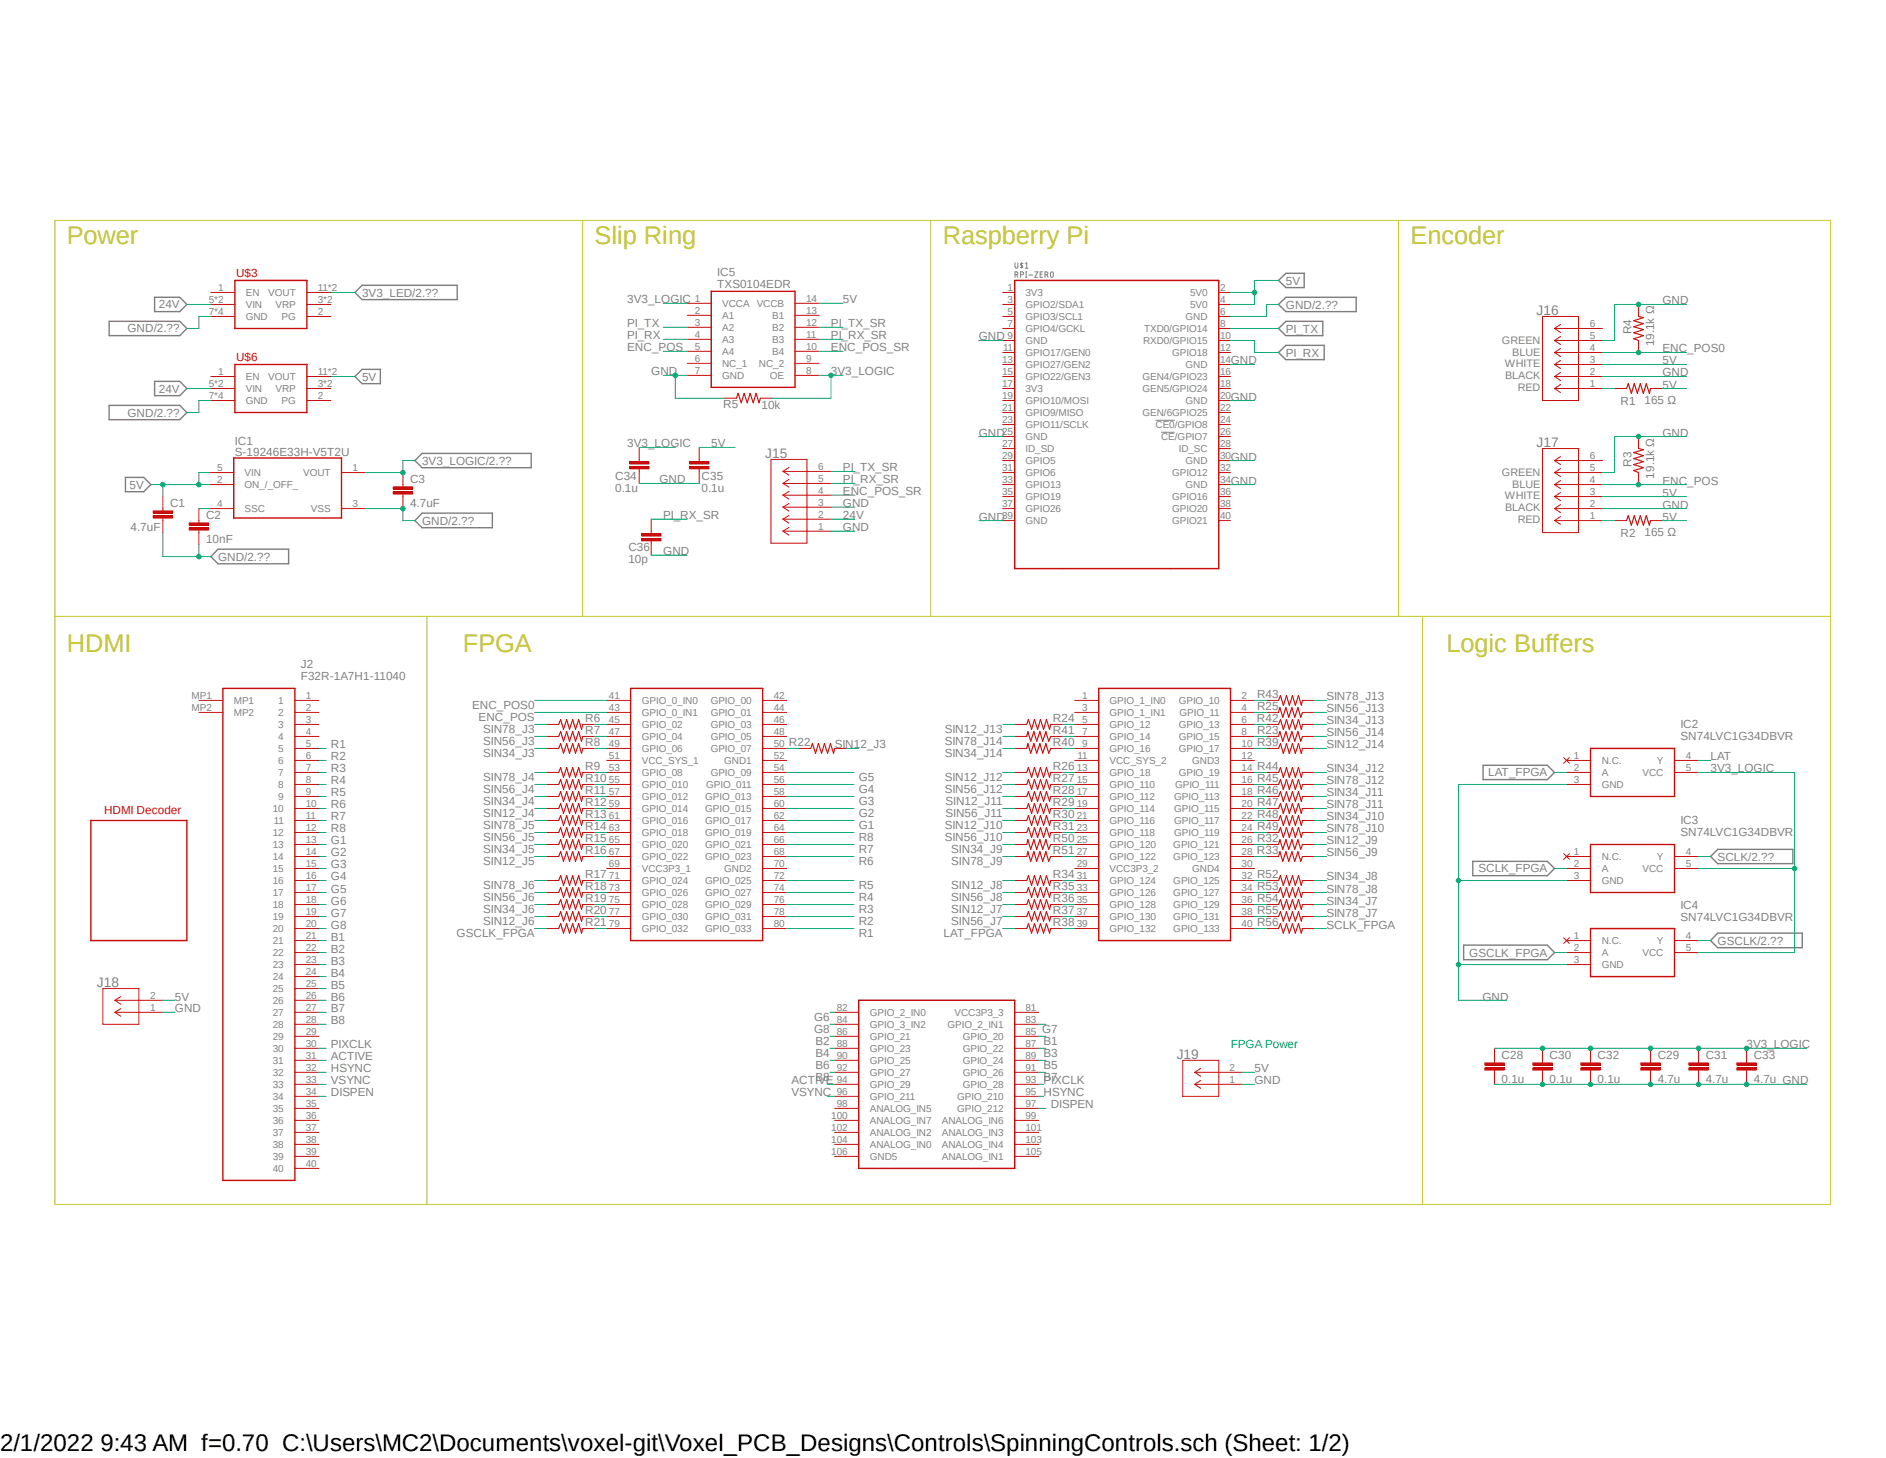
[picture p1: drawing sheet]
<svg xmlns="http://www.w3.org/2000/svg" width="279mm" height="216mm" viewBox="0 0 279 216" stroke-linecap="round" stroke-linejoin="round" font-family="sans-serif">
<defs><g id="words">
<g font-size="3.8" fill="#c8c832">
<text x="9.9" y="36.2">Power</text>
<text x="88.1" y="36.2">Slip Ring</text>
<text x="139.7" y="36.2">Raspberry Pi</text>
<text x="208.9" y="36.2">Encoder</text>
<text x="9.9" y="96.6">HDMI</text>
<text x="68.6" y="96.6">FPGA</text>
<text x="214.3" y="96.6">Logic Buffers</text>
</g>
<text font-size="3.6" x="0" y="214.9">2/1/2022 9:43 AM f=0.70 C:\Users\MC2\Documents\voxel-git\Voxel_PCB_Designs\Controls\SpinningControls.sch (Sheet: 1/2)</text>
<g font-size="2" fill="#808080">
<text x="227.6" y="46.7">J16</text>
<text x="113.4" y="67.8">J15</text>
<text x="227.6" y="66.3">J17</text>
<text x="14.4" y="146.2">J18</text>
<text x="174.3" y="156.8">J19</text>
</g>
<g font-size="1.7" fill="#c90d0c">
<text x="35" y="41">U$3</text>
<text x="35" y="53.4">U$6</text>
<text x="15.4" y="120.6">HDMI Decoder</text>
</g>
<g font-size="1.7" fill="#808080">
<text x="106.3" y="40.9">IC5</text>
<text x="23.5" y="45.7">24V</text>
<text x="53.6" y="43.9">3V3_LED/2.??</text>
<text x="92.9" y="44.9">3V3_LOGIC</text>
<text x="106.3" y="42.7">TXS0104EDR</text>
<text x="124.9" y="44.9">5V</text>
<text x="190.5" y="45.7">GND/2.??</text>
<text x="190.5" y="42.2">5V</text>
<text x="246.3" y="45.1">GND</text>
<text x="18.9" y="49.2">GND/2.??</text>
<text x="92.9" y="48.5">PI_TX</text>
<text x="92.9" y="50.2">PI_RX</text>
<text x="92.9" y="52">ENC_POS</text>
<text x="123.1" y="48.5">PI_TX_SR</text>
<text x="123.1" y="50.2">PI_RX_SR</text>
<text x="123.1" y="52">ENC_POS_SR</text>
<text x="145" y="50.4">GND</text>
<text x="182.3" y="54">GND</text>
<text x="190.5" y="49.3">PI_TX</text>
<text x="190.5" y="52.8">PI_RX</text>
<text x="241.7" y="49.5" transform="rotate(-90 241.7 49.5)">R4</text>
<text x="245.1" y="51.3" transform="rotate(-90 245.1 51.3)">19.1k Ω</text>
<text x="246.3" y="54">5V</text>
<text x="246.3" y="52.2">ENC_POS0</text>
<text x="23.5" y="58.1">24V</text>
<text x="53.6" y="56.4">5V</text>
<text x="96.5" y="55.6">GND</text>
<text x="123.1" y="55.6">3V3_LOGIC</text>
<text x="182.3" y="59.3">GND</text>
<text x="243.6" y="59.9">165 Ω</text>
<text x="246.3" y="55.8">GND</text>
<text x="246.3" y="57.5">5V</text>
<text x="18.9" y="61.7">GND/2.??</text>
<text x="34.8" y="66">IC1</text>
<text x="107.1" y="60.4">R5</text>
<text x="112.8" y="60.5">10k</text>
<text x="145" y="64.6">GND</text>
<text x="240.1" y="60">R1</text>
<text x="246.3" y="64.6">GND</text>
<text x="34.8" y="67.5">S-19246E33H-V5T2U</text>
<text x="60.7" y="71.5">C3</text>
<text x="62.5" y="68.8">3V3_LOGIC/2.??</text>
<text x="91.1" y="71.1">C34</text>
<text x="92.9" y="66.2">3V3_LOGIC</text>
<text x="97.7" y="71.6">GND</text>
<text x="103.9" y="71.1">C35</text>
<text x="105.4" y="66.2">5V</text>
<text x="124.9" y="69.8">PI_TX_SR</text>
<text x="124.9" y="71.6">PI_RX_SR</text>
<text x="182.3" y="71.8">GND</text>
<text x="182.3" y="68.2">GND</text>
<text x="241.7" y="69.1" transform="rotate(-90 241.7 69.1)">R3</text>
<text x="245.1" y="70.9" transform="rotate(-90 245.1 70.9)">19.1k Ω</text>
<text x="246.3" y="71.8">ENC_POS</text>
<text x="19.2" y="72.3">5V</text>
<text x="25.2" y="75">C1</text>
<text x="30.5" y="76.8">C2</text>
<text x="60.7" y="75">4.7uF</text>
<text x="62.5" y="77.7">GND/2.??</text>
<text x="91.1" y="72.9">0.1u</text>
<text x="98.3" y="76.9">PI_RX_SR</text>
<text x="103.9" y="72.9">0.1u</text>
<text x="124.9" y="76.9">24V</text>
<text x="124.9" y="75.1">GND</text>
<text x="124.9" y="73.4">ENC_POS_SR</text>
<text x="145" y="77.1">GND</text>
<text x="246.3" y="75.3">GND</text>
<text x="246.3" y="77.1">5V</text>
<text x="246.3" y="73.5">5V</text>
<text x="19.3" y="78.6">4.7uF</text>
<text x="30.5" y="80.3">10nF</text>
<text x="32.3" y="83">GND/2.??</text>
<text x="93.1" y="83.4">10p</text>
<text x="93.1" y="81.6">C36</text>
<text x="98.3" y="82.2">GND</text>
<text x="124.9" y="78.7">GND</text>
<text x="240.1" y="79.6">R2</text>
<text x="243.6" y="79.4">165 Ω</text>
<text x="44.6" y="100.8">F32R-1A7H1-11040</text>
<text x="44.6" y="99">J2</text>
<text x="69.9" y="104.9">ENC_POS0</text>
<text x="70.9" y="106.7">ENC_POS</text>
<text x="86.7" y="106.9">R6</text>
<text x="156" y="106.9">R24</text>
<text x="186.2" y="106.9">R42</text>
<text x="186.2" y="103.4">R43</text>
<text x="186.2" y="105.2">R25</text>
<text x="196.5" y="103.7">SIN78_J13</text>
<text x="196.5" y="105.5">SIN56_J13</text>
<text x="196.5" y="107.3">SIN34_J13</text>
<text x="249" y="107.9">IC2</text>
<text x="49" y="110.8">R1</text>
<text x="49" y="112.6">R2</text>
<text x="71.6" y="108.5">SIN78_J3</text>
<text x="71.6" y="112.1">SIN34_J3</text>
<text x="71.6" y="110.3">SIN56_J3</text>
<text x="86.7" y="108.7">R7</text>
<text x="86.7" y="110.5">R8</text>
<text x="116.9" y="110.5">R22</text>
<text x="123.7" y="110.8">SIN12_J3</text>
<text x="140" y="110.3">SIN78_J14</text>
<text x="140" y="112.1">SIN34_J14</text>
<text x="140" y="108.5">SIN12_J13</text>
<text x="156" y="110.5">R40</text>
<text x="156" y="108.7">R41</text>
<text x="186.2" y="110.5">R39</text>
<text x="186.2" y="108.7">R23</text>
<text x="196.5" y="110.8">SIN12_J14</text>
<text x="196.5" y="109">SIN56_J14</text>
<text x="249" y="109.6">SN74LVC1G34DBVR</text>
<text x="253.4" y="112.6">LAT</text>
<text x="49" y="114.4">R3</text>
<text x="49" y="117.9">R5</text>
<text x="49" y="116.2">R4</text>
<text x="49" y="119.7">R6</text>
<text x="71.6" y="115.6">SIN78_J4</text>
<text x="71.6" y="119.2">SIN34_J4</text>
<text x="71.6" y="117.4">SIN56_J4</text>
<text x="86.7" y="114">R9</text>
<text x="86.7" y="115.8">R10</text>
<text x="86.7" y="117.6">R11</text>
<text x="86.7" y="119.4">R12</text>
<text x="127.2" y="119.2">G3</text>
<text x="127.2" y="115.6">G5</text>
<text x="127.2" y="117.4">G4</text>
<text x="140" y="117.4">SIN56_J12</text>
<text x="140" y="115.6">SIN12_J12</text>
<text x="140.1" y="119.2">SIN12_J11</text>
<text x="156" y="114">R26</text>
<text x="156" y="115.8">R27</text>
<text x="156" y="117.6">R28</text>
<text x="156" y="119.4">R29</text>
<text x="186.2" y="114">R44</text>
<text x="186.2" y="115.8">R45</text>
<text x="186.2" y="117.6">R46</text>
<text x="186.2" y="119.4">R47</text>
<text x="196.5" y="119.7">SIN78_J11</text>
<text x="196.5" y="117.9">SIN34_J11</text>
<text x="196.5" y="116.2">SIN78_J12</text>
<text x="196.5" y="114.4">SIN34_J12</text>
<text x="220.5" y="115">LAT_FPGA</text>
<text x="253.4" y="114.4">3V3_LOGIC</text>
<text x="49" y="121.5">R7</text>
<text x="49" y="123.3">R8</text>
<text x="49" y="125">G1</text>
<text x="71.6" y="120.9">SIN12_J4</text>
<text x="71.6" y="122.7">SIN78_J5</text>
<text x="71.6" y="124.5">SIN56_J5</text>
<text x="86.7" y="121.2">R13</text>
<text x="86.7" y="122.9">R14</text>
<text x="86.7" y="124.7">R15</text>
<text x="127.2" y="124.5">R8</text>
<text x="127.2" y="122.7">G1</text>
<text x="127.2" y="120.9">G2</text>
<text x="140" y="124.5">SIN56_J10</text>
<text x="140" y="122.7">SIN12_J10</text>
<text x="140.1" y="120.9">SIN56_J11</text>
<text x="156" y="121.2">R30</text>
<text x="156" y="122.9">R31</text>
<text x="156" y="124.7">R50</text>
<text x="186.2" y="121.2">R48</text>
<text x="186.2" y="122.9">R49</text>
<text x="186.2" y="124.7">R32</text>
<text x="196.5" y="123.3">SIN78_J10</text>
<text x="196.5" y="121.5">SIN34_J10</text>
<text x="196.5" y="125">SIN12_J9</text>
<text x="249" y="123.9">SN74LVC1G34DBVR</text>
<text x="249" y="122.1">IC3</text>
<text x="49" y="128.6">G3</text>
<text x="49" y="126.8">G2</text>
<text x="49" y="130.4">G4</text>
<text x="71.6" y="126.3">SIN34_J5</text>
<text x="71.6" y="128.1">SIN12_J5</text>
<text x="71.6" y="131.6">SIN78_J6</text>
<text x="86.7" y="126.5">R16</text>
<text x="86.7" y="130">R17</text>
<text x="86.7" y="131.8">R18</text>
<text x="127.2" y="131.6">R5</text>
<text x="127.2" y="126.3">R7</text>
<text x="127.2" y="128.1">R6</text>
<text x="140.9" y="131.6">SIN12_J8</text>
<text x="140.9" y="128.1">SIN78_J9</text>
<text x="140.9" y="126.3">SIN34_J9</text>
<text x="156" y="130">R34</text>
<text x="156" y="131.8">R35</text>
<text x="156" y="126.5">R51</text>
<text x="186.2" y="126.5">R33</text>
<text x="186.2" y="130">R52</text>
<text x="186.2" y="131.8">R53</text>
<text x="196.5" y="130.4">SIN34_J8</text>
<text x="196.5" y="126.8">SIN56_J9</text>
<text x="219" y="129.2">SCLK_FPGA</text>
<text x="254.5" y="127.5">SCLK/2.??</text>
<text x="49" y="132.2">G5</text>
<text x="49" y="135.7">G7</text>
<text x="49" y="133.9">G6</text>
<text x="49" y="137.5">G8</text>
<text x="71.6" y="135.2">SIN34_J6</text>
<text x="71.6" y="133.4">SIN56_J6</text>
<text x="71.6" y="136.9">SIN12_J6</text>
<text x="86.7" y="133.6">R19</text>
<text x="86.7" y="135.4">R20</text>
<text x="86.7" y="137.2">R21</text>
<text x="127.2" y="135.2">R3</text>
<text x="127.2" y="136.9">R2</text>
<text x="127.2" y="133.4">R4</text>
<text x="140.9" y="136.9">SIN56_J7</text>
<text x="140.9" y="135.2">SIN12_J7</text>
<text x="140.9" y="133.4">SIN56_J8</text>
<text x="156" y="133.6">R36</text>
<text x="156" y="135.4">R37</text>
<text x="156" y="137.2">R38</text>
<text x="186.2" y="133.6">R54</text>
<text x="186.2" y="135.4">R55</text>
<text x="186.2" y="137.2">R56</text>
<text x="196.5" y="137.5">SCLK_FPGA</text>
<text x="196.5" y="135.7">SIN78_J7</text>
<text x="196.5" y="133.9">SIN34_J7</text>
<text x="196.5" y="132.2">SIN78_J8</text>
<text x="249" y="136.3">SN74LVC1G34DBVR</text>
<text x="249" y="134.5">IC4</text>
<text x="49" y="139.3">B1</text>
<text x="49" y="142.8">B3</text>
<text x="49" y="141.1">B2</text>
<text x="67.6" y="138.7">GSCLK_FPGA</text>
<text x="127.2" y="138.7">R1</text>
<text x="139.8" y="138.7">LAT_FPGA</text>
<text x="217.7" y="141.6">GSCLK_FPGA</text>
<text x="254.5" y="139.9">GSCLK/2.??</text>
<text x="25.9" y="149.9">GND</text>
<text x="25.9" y="148.2">5V</text>
<text x="49" y="146.4">B5</text>
<text x="49" y="149.9">B7</text>
<text x="49" y="144.6">B4</text>
<text x="49" y="148.2">B6</text>
<text x="219.6" y="148.2">GND</text>
<text x="49" y="151.7">B8</text>
<text x="49" y="155.2">PIXCLK</text>
<text x="120.6" y="151.1">G6</text>
<text x="120.6" y="152.9">G8</text>
<text x="120.8" y="154.7">B2</text>
<text x="154.4" y="152.9">G7</text>
<text x="154.6" y="154.7">B1</text>
<text x="258.7" y="155.2">3V3_LOGIC</text>
<text x="49" y="157">ACTIVE</text>
<text x="49" y="160.6">VSYNC</text>
<text x="49" y="158.8">HSYNC</text>
<text x="117.3" y="160.6">ACTIVE</text>
<text x="120.8" y="156.5">B4</text>
<text x="120.8" y="158.2">B6</text>
<text x="120.8" y="160">B8</text>
<text x="154.6" y="156.5">B3</text>
<text x="154.6" y="158.2">B5</text>
<text x="154.6" y="160">B7</text>
<text x="154.6" y="160.6">PIXCLK</text>
<text x="185.8" y="160.6">GND</text>
<text x="185.8" y="158.8">5V</text>
<text x="222.5" y="160.3">0.1u</text>
<text x="222.5" y="156.8">C28</text>
<text x="229.6" y="156.8">C30</text>
<text x="236.7" y="156.8">C32</text>
<text x="245.6" y="160.3">4.7u</text>
<text x="245.6" y="156.8">C29</text>
<text x="252.7" y="156.8">C31</text>
<text x="259.8" y="156.8">C33</text>
<text x="264.1" y="160.6">GND</text>
<text x="49" y="162.3">DISPEN</text>
<text x="117.3" y="162.3">VSYNC</text>
<text x="154.6" y="162.3">HSYNC</text>
<text x="155.7" y="164.1">DISPEN</text>
</g>
<text font-size="1.7" fill="#0dab76" x="182.3" y="155.2">FPGA Power</text>
<g font-size="1.6" fill="#808080">
<text x="222.5" y="50.9">GREEN</text>
<text x="224" y="52.7">BLUE</text>
<text x="222.9" y="54.4">WHITE</text>
<text x="223" y="56.1">BLACK</text>
<text x="224.8" y="57.9">RED</text>
<text x="222.5" y="70.5">GREEN</text>
<text x="222.9" y="74">WHITE</text>
<text x="223" y="75.7">BLACK</text>
<text x="224" y="72.2">BLUE</text>
<text x="224.8" y="77.4">RED</text>
</g>
<g font-size="1.5" fill="#808080">
<text x="30.9" y="44.8">5*2</text>
<text x="30.9" y="46.6">7*4</text>
<text x="32.3" y="43.1">1</text>
<text x="36.4" y="43.9">EN</text>
<text x="36.4" y="45.6">VIN</text>
<text x="36.4" y="47.4">GND</text>
<text x="39.8" y="43.9">VOUT</text>
<text x="40.8" y="45.6">VRP</text>
<text x="41.7" y="47.4">PG</text>
<text x="47.1" y="43.1">11*2</text>
<text x="47.1" y="44.8">3*2</text>
<text x="47.1" y="46.6">2</text>
<text x="102.9" y="44.7">1</text>
<text x="102.9" y="46.4">2</text>
<text x="107" y="45.5">VCCA</text>
<text x="107" y="47.2">A1</text>
<text x="112.1" y="45.4">VCCB</text>
<text x="114.4" y="47.2">B1</text>
<text x="119.4" y="44.7">14</text>
<text x="119.4" y="46.4">13</text>
<text x="149.3" y="43.1">1</text>
<text x="149.3" y="44.8">3</text>
<text x="149.3" y="46.6">5</text>
<text x="151.9" y="43.9">3V3</text>
<text x="151.9" y="45.6">GPIO2/SDA1</text>
<text x="151.9" y="47.4">GPIO3/SCL1</text>
<text x="175.6" y="47.4">GND</text>
<text x="176.3" y="43.9">5V0</text>
<text x="176.3" y="45.6">5V0</text>
<text x="180.8" y="43.1">2</text>
<text x="180.8" y="44.8">4</text>
<text x="180.8" y="46.6">6</text>
<text x="102.9" y="48.2">3</text>
<text x="102.9" y="50">4</text>
<text x="102.9" y="51.8">5</text>
<text x="102.9" y="53.6">6</text>
<text x="107" y="49">A2</text>
<text x="107" y="50.8">A3</text>
<text x="107" y="52.5">A4</text>
<text x="114.4" y="49">B2</text>
<text x="114.4" y="50.8">B3</text>
<text x="114.4" y="52.5">B4</text>
<text x="119.4" y="48.2">12</text>
<text x="119.4" y="50">11</text>
<text x="119.4" y="51.8">10</text>
<text x="119.4" y="53.6">9</text>
<text x="148.5" y="53.7">13</text>
<text x="148.6" y="51.9">11</text>
<text x="149.3" y="48.4">7</text>
<text x="149.3" y="50.2">9</text>
<text x="151.9" y="49.2">GPIO4/GCKL</text>
<text x="151.9" y="51">GND</text>
<text x="151.9" y="52.7">GPIO17/GEN0</text>
<text x="169.3" y="51">RXD0/GPIO15</text>
<text x="169.5" y="49.2">TXD0/GPIO14</text>
<text x="173.7" y="52.7">GPIO18</text>
<text x="180.8" y="48.4">8</text>
<text x="180.8" y="50.2">10</text>
<text x="180.8" y="51.9">12</text>
<text x="180.8" y="53.7">14</text>
<text x="235.5" y="53.7">3</text>
<text x="235.5" y="51.9">4</text>
<text x="235.5" y="50.2">5</text>
<text x="235.5" y="48.4">6</text>
<text x="30.9" y="57.3">5*2</text>
<text x="30.9" y="59.1">7*4</text>
<text x="32.3" y="55.5">1</text>
<text x="36.4" y="56.3">EN</text>
<text x="36.4" y="58.1">VIN</text>
<text x="36.4" y="59.9">GND</text>
<text x="39.8" y="56.3">VOUT</text>
<text x="40.8" y="58">VRP</text>
<text x="41.7" y="59.8">PG</text>
<text x="47.1" y="55.5">11*2</text>
<text x="47.1" y="57.3">3*2</text>
<text x="47.1" y="59.1">2</text>
<text x="102.9" y="55.3">7</text>
<text x="107" y="54.3">NC_1</text>
<text x="107" y="56.1">GND</text>
<text x="112.4" y="54.3">NC_2</text>
<text x="114" y="56.1">OE</text>
<text x="119.4" y="55.3">8</text>
<text x="148.5" y="55.5">15</text>
<text x="148.5" y="57.3">17</text>
<text x="148.5" y="59.1">19</text>
<text x="151.9" y="54.5">GPIO27/GEN2</text>
<text x="151.9" y="56.3">GPIO22/GEN3</text>
<text x="151.9" y="58.1">3V3</text>
<text x="151.9" y="59.9">GPIO10/MOSI</text>
<text x="169.3" y="56.3">GEN4/GPIO23</text>
<text x="169.3" y="58">GEN5/GPIO24</text>
<text x="175.6" y="54.5">GND</text>
<text x="175.6" y="59.8">GND</text>
<text x="180.8" y="55.5">16</text>
<text x="180.8" y="57.3">18</text>
<text x="180.8" y="59.1">20</text>
<text x="235.5" y="57.3">1</text>
<text x="235.5" y="55.5">2</text>
<text x="148.5" y="60.8">21</text>
<text x="148.5" y="62.6">23</text>
<text x="148.5" y="64.4">25</text>
<text x="151.9" y="61.6">GPIO9/MISO</text>
<text x="151.9" y="63.4">GPIO11/SCLK</text>
<text x="151.9" y="65.2">GND</text>
<text x="169.3" y="61.6">GEN/6GPIO25</text>
<text x="171.2" y="63.4">CE0/GPIO8</text>
<text x="172" y="65.2">CE/GPIO7</text>
<text x="180.8" y="60.8">22</text>
<text x="180.8" y="62.6">24</text>
<text x="180.8" y="64.4">26</text>
<text x="32.2" y="71.5">2</text>
<text x="32.2" y="69.7">5</text>
<text x="36.2" y="70.5">VIN</text>
<text x="44.9" y="70.5">VOUT</text>
<text x="52.2" y="69.7">1</text>
<text x="121.2" y="71.3">5</text>
<text x="121.2" y="69.6">6</text>
<text x="148.5" y="66.2">27</text>
<text x="148.5" y="67.9">29</text>
<text x="148.5" y="69.7">31</text>
<text x="148.5" y="71.5">33</text>
<text x="151.9" y="66.9">ID_SD</text>
<text x="151.9" y="68.7">GPIO5</text>
<text x="151.9" y="70.5">GPIO6</text>
<text x="173.7" y="70.5">GPIO12</text>
<text x="174.6" y="66.9">ID_SC</text>
<text x="175.6" y="68.7">GND</text>
<text x="180.8" y="66.2">28</text>
<text x="180.8" y="67.9">30</text>
<text x="180.8" y="69.7">32</text>
<text x="180.8" y="71.5">34</text>
<text x="235.5" y="71.5">4</text>
<text x="235.5" y="69.7">5</text>
<text x="235.5" y="67.9">6</text>
<text x="32.2" y="75.1">4</text>
<text x="36.2" y="72.3">ON_/_OFF_</text>
<text x="36.2" y="75.8">SSC</text>
<text x="46.1" y="75.8">VSS</text>
<text x="52.2" y="75.1">3</text>
<text x="121.2" y="76.7">2</text>
<text x="121.2" y="74.9">3</text>
<text x="121.2" y="73.1">4</text>
<text x="148.5" y="73.3">35</text>
<text x="148.5" y="75.1">37</text>
<text x="148.5" y="76.8">39</text>
<text x="151.9" y="72.3">GPIO13</text>
<text x="151.9" y="74">GPIO19</text>
<text x="151.9" y="75.8">GPIO26</text>
<text x="151.9" y="77.6">GND</text>
<text x="173.7" y="74">GPIO16</text>
<text x="173.7" y="75.8">GPIO20</text>
<text x="173.7" y="77.6">GPIO21</text>
<text x="175.6" y="72.3">GND</text>
<text x="180.8" y="73.3">36</text>
<text x="180.8" y="75.1">38</text>
<text x="180.8" y="76.8">40</text>
<text x="235.5" y="76.8">1</text>
<text x="235.5" y="75.1">2</text>
<text x="235.5" y="73.3">3</text>
<text x="121.2" y="78.4">1</text>
<text x="28.4" y="103.5">MP1</text>
<text x="28.4" y="105.2">MP2</text>
<text x="34.6" y="104.3">MP1</text>
<text x="34.6" y="106">MP2</text>
<text x="41.2" y="104.3">1</text>
<text x="41.2" y="106">2</text>
<text x="41.2" y="107.8">3</text>
<text x="45.3" y="103.5">1</text>
<text x="45.3" y="105.2">2</text>
<text x="45.3" y="107">3</text>
<text x="90.2" y="103.5">41</text>
<text x="90.2" y="105.2">43</text>
<text x="90.2" y="107">45</text>
<text x="95.1" y="104.3">GPIO_0_IN0</text>
<text x="95.1" y="106">GPIO_0_IN1</text>
<text x="95.1" y="107.8">GPIO_02</text>
<text x="105.3" y="104.3">GPIO_00</text>
<text x="105.3" y="106">GPIO_01</text>
<text x="105.3" y="107.8">GPIO_03</text>
<text x="114.6" y="103.5">42</text>
<text x="114.6" y="105.2">44</text>
<text x="114.6" y="107">46</text>
<text x="160.3" y="103.5">1</text>
<text x="160.3" y="105.2">3</text>
<text x="160.3" y="107">5</text>
<text x="164.4" y="104.3">GPIO_1_IN0</text>
<text x="164.4" y="106">GPIO_1_IN1</text>
<text x="164.4" y="107.8">GPIO_12</text>
<text x="174.6" y="104.3">GPIO_10</text>
<text x="174.6" y="107.8">GPIO_13</text>
<text x="174.8" y="106">GPIO_11</text>
<text x="183.9" y="103.5">2</text>
<text x="183.9" y="105.2">4</text>
<text x="183.9" y="107">6</text>
<text x="41.2" y="109.6">4</text>
<text x="41.2" y="111.4">5</text>
<text x="41.2" y="113.2">6</text>
<text x="45.3" y="108.8">4</text>
<text x="45.3" y="110.6">5</text>
<text x="45.3" y="112.4">6</text>
<text x="90.2" y="108.8">47</text>
<text x="90.2" y="110.6">49</text>
<text x="90.2" y="112.4">51</text>
<text x="95.1" y="109.6">GPIO_04</text>
<text x="95.1" y="111.4">GPIO_06</text>
<text x="95.1" y="113.2">VCC_SYS_1</text>
<text x="105.3" y="109.6">GPIO_05</text>
<text x="105.3" y="111.4">GPIO_07</text>
<text x="107.3" y="113.2">GND1</text>
<text x="114.6" y="108.8">48</text>
<text x="114.6" y="110.6">50</text>
<text x="114.6" y="112.4">52</text>
<text x="159.6" y="112.4">11</text>
<text x="160.3" y="108.8">7</text>
<text x="160.3" y="110.6">9</text>
<text x="164.4" y="109.6">GPIO_14</text>
<text x="164.4" y="111.4">GPIO_16</text>
<text x="164.4" y="113.2">VCC_SYS_2</text>
<text x="174.6" y="109.6">GPIO_15</text>
<text x="174.6" y="111.4">GPIO_17</text>
<text x="176.6" y="113.2">GND3</text>
<text x="183.9" y="108.8">8</text>
<text x="183.9" y="110.6">10</text>
<text x="183.9" y="112.4">12</text>
<text x="233.2" y="112.4">1</text>
<text x="237.3" y="113.2">N.C.</text>
<text x="245.5" y="113.2">Y</text>
<text x="249.7" y="112.4">4</text>
<text x="41.2" y="114.9">7</text>
<text x="41.2" y="116.7">8</text>
<text x="41.2" y="118.4">9</text>
<text x="45.3" y="114.1">7</text>
<text x="45.3" y="115.9">8</text>
<text x="45.3" y="117.7">9</text>
<text x="45.3" y="119.5">10</text>
<text x="90.2" y="114.1">53</text>
<text x="90.2" y="115.9">55</text>
<text x="90.2" y="117.7">57</text>
<text x="90.2" y="119.5">59</text>
<text x="95.1" y="114.9">GPIO_08</text>
<text x="95.1" y="116.7">GPIO_010</text>
<text x="95.1" y="118.5">GPIO_012</text>
<text x="104.5" y="118.4">GPIO_013</text>
<text x="104.6" y="116.7">GPIO_011</text>
<text x="105.3" y="114.9">GPIO_09</text>
<text x="114.6" y="114.1">54</text>
<text x="114.6" y="115.9">56</text>
<text x="114.6" y="117.7">58</text>
<text x="114.6" y="119.5">60</text>
<text x="159.5" y="114.1">13</text>
<text x="159.5" y="115.9">15</text>
<text x="159.5" y="117.7">17</text>
<text x="159.5" y="119.5">19</text>
<text x="164.4" y="114.9">GPIO_18</text>
<text x="164.4" y="116.7">GPIO_110</text>
<text x="164.4" y="118.5">GPIO_112</text>
<text x="173.9" y="118.4">GPIO_113</text>
<text x="174.1" y="116.7">GPIO_111</text>
<text x="174.6" y="114.9">GPIO_19</text>
<text x="183.9" y="114.1">14</text>
<text x="183.9" y="115.9">16</text>
<text x="183.9" y="117.7">18</text>
<text x="183.9" y="119.5">20</text>
<text x="233.2" y="114.1">2</text>
<text x="233.2" y="115.9">3</text>
<text x="237.3" y="114.9">A</text>
<text x="237.3" y="116.7">GND</text>
<text x="243.3" y="114.9">VCC</text>
<text x="249.7" y="114.1">5</text>
<text x="40.4" y="120.2">10</text>
<text x="40.4" y="123.8">12</text>
<text x="40.4" y="125.6">13</text>
<text x="40.6" y="122">11</text>
<text x="45.3" y="121.2">11</text>
<text x="45.3" y="123">12</text>
<text x="45.3" y="124.8">13</text>
<text x="90.2" y="121.2">61</text>
<text x="90.2" y="123">63</text>
<text x="90.2" y="124.8">65</text>
<text x="95.1" y="120.3">GPIO_014</text>
<text x="95.1" y="122">GPIO_016</text>
<text x="95.1" y="123.8">GPIO_018</text>
<text x="95.1" y="125.6">GPIO_020</text>
<text x="104.5" y="120.2">GPIO_015</text>
<text x="104.5" y="122">GPIO_017</text>
<text x="104.5" y="123.8">GPIO_019</text>
<text x="104.5" y="125.6">GPIO_021</text>
<text x="114.6" y="121.2">62</text>
<text x="114.6" y="123">64</text>
<text x="114.6" y="124.8">66</text>
<text x="159.5" y="121.2">21</text>
<text x="159.5" y="123">23</text>
<text x="159.5" y="124.8">25</text>
<text x="164.4" y="120.3">GPIO_114</text>
<text x="164.4" y="122">GPIO_116</text>
<text x="164.4" y="123.8">GPIO_118</text>
<text x="164.4" y="125.6">GPIO_120</text>
<text x="173.8" y="125.6">GPIO_121</text>
<text x="173.9" y="120.2">GPIO_115</text>
<text x="173.9" y="122">GPIO_117</text>
<text x="173.9" y="123.8">GPIO_119</text>
<text x="183.9" y="121.2">22</text>
<text x="183.9" y="123">24</text>
<text x="183.9" y="124.8">26</text>
<text x="40.4" y="127.3">14</text>
<text x="40.4" y="129.1">15</text>
<text x="40.4" y="130.9">16</text>
<text x="45.3" y="126.6">14</text>
<text x="45.3" y="128.4">15</text>
<text x="45.3" y="130.1">16</text>
<text x="45.3" y="131.9">17</text>
<text x="90.2" y="126.6">67</text>
<text x="90.2" y="128.4">69</text>
<text x="90.2" y="130.1">71</text>
<text x="90.2" y="131.9">73</text>
<text x="95.1" y="127.3">GPIO_022</text>
<text x="95.1" y="129.1">VCC3P3_1</text>
<text x="95.1" y="130.9">GPIO_024</text>
<text x="104.5" y="127.3">GPIO_023</text>
<text x="104.5" y="130.9">GPIO_025</text>
<text x="107.3" y="129.1">GND2</text>
<text x="114.6" y="126.6">68</text>
<text x="114.6" y="128.4">70</text>
<text x="114.6" y="130.1">72</text>
<text x="114.6" y="131.9">74</text>
<text x="159.5" y="126.6">27</text>
<text x="159.5" y="128.4">29</text>
<text x="159.5" y="130.1">31</text>
<text x="159.5" y="131.9">33</text>
<text x="164.4" y="127.3">GPIO_122</text>
<text x="164.4" y="129.1">VCC3P3_2</text>
<text x="164.4" y="130.9">GPIO_124</text>
<text x="173.8" y="127.3">GPIO_123</text>
<text x="173.8" y="130.9">GPIO_125</text>
<text x="176.6" y="129.1">GND4</text>
<text x="183.9" y="126.6">28</text>
<text x="183.9" y="128.4">30</text>
<text x="183.9" y="130.1">32</text>
<text x="183.9" y="131.9">34</text>
<text x="233.2" y="126.6">1</text>
<text x="233.2" y="128.4">2</text>
<text x="233.2" y="130.1">3</text>
<text x="237.3" y="127.3">N.C.</text>
<text x="237.3" y="129.1">A</text>
<text x="237.3" y="130.9">GND</text>
<text x="243.3" y="129.1">VCC</text>
<text x="245.5" y="127.3">Y</text>
<text x="249.7" y="126.6">4</text>
<text x="249.7" y="128.4">5</text>
<text x="40.4" y="132.7">17</text>
<text x="40.4" y="134.5">18</text>
<text x="40.4" y="136.2">19</text>
<text x="45.3" y="133.7">18</text>
<text x="45.3" y="135.5">19</text>
<text x="45.3" y="137.2">20</text>
<text x="90.2" y="133.7">75</text>
<text x="90.2" y="135.5">77</text>
<text x="90.2" y="137.2">79</text>
<text x="95.1" y="132.7">GPIO_026</text>
<text x="95.1" y="134.5">GPIO_028</text>
<text x="95.1" y="136.2">GPIO_030</text>
<text x="104.5" y="132.7">GPIO_027</text>
<text x="104.5" y="134.5">GPIO_029</text>
<text x="104.5" y="136.2">GPIO_031</text>
<text x="114.6" y="133.7">76</text>
<text x="114.6" y="135.5">78</text>
<text x="114.6" y="137.2">80</text>
<text x="159.5" y="133.7">35</text>
<text x="159.5" y="135.5">37</text>
<text x="159.5" y="137.2">39</text>
<text x="164.4" y="132.7">GPIO_126</text>
<text x="164.4" y="134.5">GPIO_128</text>
<text x="164.4" y="136.2">GPIO_130</text>
<text x="173.8" y="132.7">GPIO_127</text>
<text x="173.8" y="134.5">GPIO_129</text>
<text x="173.8" y="136.2">GPIO_131</text>
<text x="183.9" y="133.7">36</text>
<text x="183.9" y="135.5">38</text>
<text x="183.9" y="137.2">40</text>
<text x="40.4" y="138">20</text>
<text x="40.4" y="139.8">21</text>
<text x="40.4" y="141.6">22</text>
<text x="40.4" y="143.3">23</text>
<text x="45.3" y="139">21</text>
<text x="45.3" y="140.8">22</text>
<text x="45.3" y="142.6">23</text>
<text x="95.1" y="138">GPIO_032</text>
<text x="104.5" y="138">GPIO_033</text>
<text x="164.4" y="138">GPIO_132</text>
<text x="173.8" y="138">GPIO_133</text>
<text x="233.2" y="139">1</text>
<text x="233.2" y="140.8">2</text>
<text x="233.2" y="142.6">3</text>
<text x="237.3" y="139.8">N.C.</text>
<text x="237.3" y="141.6">A</text>
<text x="237.3" y="143.3">GND</text>
<text x="243.3" y="141.6">VCC</text>
<text x="245.5" y="139.8">Y</text>
<text x="249.7" y="139">4</text>
<text x="249.7" y="140.8">5</text>
<text x="22.2" y="149.7">1</text>
<text x="22.2" y="147.9">2</text>
<text x="40.4" y="145.1">24</text>
<text x="40.4" y="146.9">25</text>
<text x="40.4" y="148.7">26</text>
<text x="45.3" y="144.4">24</text>
<text x="45.3" y="146.1">25</text>
<text x="45.3" y="147.9">26</text>
<text x="45.3" y="149.7">27</text>
<text x="124" y="149.7">82</text>
<text x="151.9" y="149.7">81</text>
<text x="40.4" y="150.5">27</text>
<text x="40.4" y="152.2">28</text>
<text x="40.4" y="154">29</text>
<text x="40.4" y="155.8">30</text>
<text x="45.3" y="151.5">28</text>
<text x="45.3" y="153.2">29</text>
<text x="45.3" y="155">30</text>
<text x="124" y="151.5">84</text>
<text x="124" y="153.2">86</text>
<text x="124" y="155">88</text>
<text x="128.9" y="150.5">GPIO_2_IN0</text>
<text x="128.9" y="152.2">GPIO_3_IN2</text>
<text x="128.9" y="154">GPIO_21</text>
<text x="128.9" y="155.8">GPIO_23</text>
<text x="140.4" y="152.2">GPIO_2_IN1</text>
<text x="141.4" y="150.5">VCC3P3_3</text>
<text x="142.6" y="154">GPIO_20</text>
<text x="142.6" y="155.8">GPIO_22</text>
<text x="151.9" y="151.5">83</text>
<text x="151.9" y="153.2">85</text>
<text x="151.9" y="155">87</text>
<text x="40.4" y="157.6">31</text>
<text x="40.4" y="159.3">32</text>
<text x="40.4" y="161.1">33</text>
<text x="45.3" y="156.8">31</text>
<text x="45.3" y="158.5">32</text>
<text x="45.3" y="160.3">33</text>
<text x="124" y="156.8">90</text>
<text x="124" y="158.5">92</text>
<text x="124" y="160.3">94</text>
<text x="128.9" y="157.6">GPIO_25</text>
<text x="128.9" y="159.3">GPIO_27</text>
<text x="128.9" y="161.1">GPIO_29</text>
<text x="142.6" y="157.6">GPIO_24</text>
<text x="142.6" y="159.3">GPIO_26</text>
<text x="142.6" y="161.1">GPIO_28</text>
<text x="151.9" y="156.8">89</text>
<text x="151.9" y="158.5">91</text>
<text x="151.9" y="160.3">93</text>
<text x="182.2" y="160.3">1</text>
<text x="182.2" y="158.5">2</text>
<text x="40.4" y="162.9">34</text>
<text x="40.4" y="164.7">35</text>
<text x="40.4" y="166.5">36</text>
<text x="45.3" y="162.1">34</text>
<text x="45.3" y="163.9">35</text>
<text x="45.3" y="165.7">36</text>
<text x="45.3" y="167.4">37</text>
<text x="123.1" y="165.7">100</text>
<text x="123.1" y="167.4">102</text>
<text x="124" y="162.1">96</text>
<text x="124" y="163.9">98</text>
<text x="128.9" y="162.9">GPIO_211</text>
<text x="128.9" y="164.7">ANALOG_IN5</text>
<text x="128.9" y="166.5">ANALOG_IN7</text>
<text x="139.5" y="166.5">ANALOG_IN6</text>
<text x="141.8" y="162.9">GPIO_210</text>
<text x="141.8" y="164.7">GPIO_212</text>
<text x="151.9" y="162.1">95</text>
<text x="151.9" y="163.9">97</text>
<text x="151.9" y="165.7">99</text>
<text x="151.9" y="167.4">101</text>
<text x="40.4" y="168.2">37</text>
<text x="40.4" y="170">38</text>
<text x="40.4" y="171.8">39</text>
<text x="40.4" y="173.6">40</text>
<text x="45.3" y="169.2">38</text>
<text x="45.3" y="171">39</text>
<text x="45.3" y="172.8">40</text>
<text x="123.1" y="169.2">104</text>
<text x="123.1" y="171">106</text>
<text x="128.9" y="168.2">ANALOG_IN2</text>
<text x="128.9" y="170">ANALOG_IN0</text>
<text x="128.9" y="171.8">GND5</text>
<text x="139.5" y="168.2">ANALOG_IN3</text>
<text x="139.5" y="170">ANALOG_IN4</text>
<text x="139.5" y="171.8">ANALOG_IN1</text>
<text x="151.9" y="169.2">103</text>
<text x="151.9" y="171">105</text>
</g>
</g></defs>
<path d="M8 32.3l263.3 146.2M271.3 32.3l-263.3 146.2" fill="none" stroke="#fff" stroke-width=".15"/>
<path d="M8.1 32.6h263.1v145.8h-263.1zM86.3 32.6v58.7M137.9 32.6v58.7M207.2 32.6v58.7M8.1 91.3h263.1M63.2 91.3v87.1M210.7 91.3v87.1" fill="none" stroke="#c8c832" stroke-width=".15"/>
<g fill="none" stroke="#808080" stroke-width=".15">
<path d="M150.4 38.9v.6l.1 .2 .2-.1 .1-.7M151.3 38.9v.8M151.6 39h-.3l-.1 .1 .3 .3v.2h-.3M151.9 39.1l.2-.2v.8M151.9 39.7h.4M150.4 40.7l.3-.1 .1-.2-.4-.1v.8M150.6 40.7l.2 .4M151.2 40.7l.4-.1v-.2l-.4-.1v.8M151.9 40.3h.2M151.9 41.1h.2M152 40.3v.8M152.4 40.7h.6"/>
<path d="M153.3 40.3h.5l-.5 .8h.5M154.1 40.6h.3M154.5 40.3h-.4v.8h.4M154.8 40.7l.4-.1v-.2l-.4-.1v.8M155.1 40.7l.2 .4M155.7 40.3h.3v.6l-.1 .2-.2-.1zM171.2 62.2h2.8M172 64h2"/>
</g>
<g fill="none" stroke="#808080" stroke-width=".21">
<path d="M16.2 47.6h10.4l1.1 1-1.1 1.1h-10.4zM22.9 44h3.7l1.1 1.1-1.1 1h-3.7zM22.9 56.5h3.7l1.1 1-1.1 1.1h-3.7zM52.6 43.3l1-1.1h14.1v2.2h-14.1zM52.6 55.8l1-1.1h2.7v2.1h-2.7zM189.4 45.1l1.1-1.1h10.4v2.1h-10.4zM189.4 48.6l1.1-1h5.5v2.1h-5.5zM189.4 41.5l1.1-1h2.7v2.1h-2.7zM189.4 52.2l1.1-1.1h5.7v2.2h-5.7zM16.2 60h10.4l1.1 1.1-1.1 1h-10.4zM18.6 70.7h2.7l1.1 1.1-1.1 1h-2.7zM62.5 76h10.4v2.1h-10.4l-1-1z"/>
<path d="M62.5 67.1h16.2v2.2h-16.2l-1-1.1zM32.3 81.3h10.5v2.2h-10.5l-1.1-1.1zM219.7 113.3h9.5l1.1 1.1-1.1 1h-9.5zM216.8 140h12.4l1.1 1.1-1.1 1h-12.4zM218.2 127.6h11l1.1 1-1.1 1.1h-11zM254.5 125.8h11.1v2.1h-11.1l-1.1-1.1zM254.5 138.2h12.5v2.1h-12.5l-1.1-1z"/>
</g>
<g fill="none" stroke="#c90d0c" stroke-width=".21">
<path d="M34.8 41.5h10.7v7.1h-10.7zM34.8 54h10.7v7.1h-10.7zM105.4 43.1h12.4v14.3h-12.4zM150.3 41.5h30.3v42.7h-30.3zM34.6 67.8h16v8.9h-16zM33 101.9h10.7v72.9h-10.7zM93.4 101.9h19.6v37.4h-19.6zM162.8 101.9h19.5v37.4h-19.5zM235.6 110.8h12.5v7.1h-12.5zM13.5 121.5h14.2v17.8h-14.2zM235.6 125.1h12.5v7.1h-12.5zM235.6 137.5h12.5v7.1h-12.5z"/>
<path d="M127.2 148.1h23.1v24.9h-23.1z"/>
</g>
<g fill="none" stroke="#c90d0c" stroke-width=".15">
<path d="M31.2 43.3h3.6M31.2 45.1h3.6M31.2 46.9h3.6M31.2 55.8h3.6M31.2 57.5h3.6M31.2 59.3h3.6M45.5 43.3h3.5M45.5 45.1h3.5M45.5 46.9h3.5M45.5 55.8h3.5M45.5 57.5h3.5M45.5 59.3h3.5"/>
<path d="M101.8 44.9h3.6M101.8 46.7h3.6M101.8 48.5h3.6M101.8 50.2h3.6M101.8 52h3.6M101.8 53.8h3.6M101.8 55.6h3.6M107.3 59h1.8M112.6 59h1.8M117.8 44.9h3.5M117.8 46.7h3.5M117.8 48.5h3.5"/>
<path d="M117.8 50.2h3.5M117.8 52h3.5M117.8 53.8h3.5M117.8 55.6h3.5M148.5 43.3h1.8M148.5 45.1h1.8M148.5 46.9h1.8M148.5 48.6h1.8M148.5 50.4h1.8M148.5 52.2h1.8M148.5 54h1.8M148.5 55.8h1.8"/>
<path d="M148.5 57.5h1.8M148.5 59.3h1.8M180.6 43.3h1.7M180.6 45.1h1.7M180.6 46.9h1.7M180.6 48.6h1.7M180.6 50.4h1.7M180.6 52.2h1.7M180.6 54h1.7M180.6 55.8h1.7M180.6 57.5h1.7M180.6 59.3h1.7"/>
<path d="M228.5 46.9h5.3v12.4h-5.3zM230.3 48.6h7.1M230.3 50.4h7.1M230.3 52.2h7.1M230.3 54h7.1M230.3 55.8h7.1M230.3 57.5h7.1M230.3 57.5l.9 .6M230.3 55.8l.9 .5M230.3 54l.9 .6M230.3 52.2l.9 .6M230.3 50.4l.9 .6"/>
<path d="M230.3 48.6l.9 .6M231.2 56.9l-.9 .6M231.2 55.2l-.9 .6M231.2 53.4l-.9 .6M231.2 51.6l-.9 .6M231.2 49.8l-.9 .6M231.2 48l-.9 .6M239.2 57.5h1.8M242.7 45.1v1.8M242.7 50.4v1.8M244.5 57.5h1.8M22.7 76.4h2.9v.3h-2.9z"/>
<path d="M22.7 75.6h2.9v.4h-2.9zM24.1 73.5v2.1M24.1 76.7v2.2M28 78.1h2.9v.4h-2.9zM28 77.4h2.9v.4h-2.9zM29.5 75.3v2.1M29.5 78.5v2.1M31.1 70h3.5M31.1 71.8h3.5M31.1 75.3h3.5M50.6 70h3.5M50.6 75.3h3.5"/>
<path d="M58.3 72.8h2.8v.4h-2.8zM58.3 72.1h2.8v.3h-2.8zM59.7 70v2.1M59.7 73.2v2.1M93.3 69.1h2.8v.3h-2.8zM93.3 68.4h2.8v.3h-2.8zM94.7 66.3v2.1M94.7 69.4v2.2M95 79.8h2.9v.3h-2.9zM95 79h2.9v.4h-2.9zM96.5 76.9v2.1M102.2 69.1h2.8v.3h-2.8z"/>
<path d="M102.2 68.4h2.8v.3h-2.8zM103.6 66.3v2.1M103.6 69.4v2.2M114.2 68h5.3v12.4h-5.3zM116 78.7h7.1M116 76.9h7.1M116 75.1h7.1M116 73.3h7.1M116 71.6h7.1M116 69.8h7.1M116 78.7l.9 .5M116 76.9l.9 .6"/>
<path d="M116 75.1l.9 .6M116 73.3l.9 .6M116 71.6l.9 .5M116 69.8l.9 .6M116.9 78.1l-.9 .6M116.9 76.3l-.9 .6M116.9 74.5l-.9 .6M116.9 72.8l-.9 .5M116.9 71l-.9 .6M116.9 69.2l-.9 .6M148.5 61.1h1.8M148.5 62.9h1.8"/>
<path d="M148.5 64.6h1.8M148.5 66.4h1.8M148.5 68.2h1.8M148.5 70h1.8M148.5 71.8h1.8M148.5 73.5h1.8M148.5 75.3h1.8M148.5 77.1h1.8M180.6 61.1h1.7M180.6 62.9h1.7M180.6 64.6h1.7M180.6 66.4h1.7"/>
<path d="M180.6 68.2h1.7M180.6 70h1.7M180.6 71.8h1.7M180.6 73.5h1.7M180.6 75.3h1.7M180.6 77.1h1.7M228.5 66.4h5.3v12.5h-5.3zM230.3 68.2h7.1M230.3 70h7.1M230.3 71.8h7.1M230.3 73.5h7.1M230.3 75.3h7.1"/>
<path d="M230.3 77.1h7.1M230.3 77.1l.9 .5M230.3 75.3l.9 .6M230.3 73.5l.9 .6M230.3 71.8l.9 .5M230.3 70l.9 .6M230.3 68.2l.9 .6M231.2 76.5l-.9 .6M231.2 74.7l-.9 .6M231.2 72.9l-.9 .6M231.2 71.2l-.9 .6M231.2 69.4l-.9 .6"/>
<path d="M231.2 67.6l-.9 .6M239.2 77.1h1.8M242.7 64.6v1.8M242.7 70v1.8M244.5 77.1h1.8M96.5 80.1v2.1M29.5 103.7h3.5M29.5 105.5h3.5M43.7 103.7h3.5M43.7 105.5h3.5M43.7 107.3h3.5M43.7 109.1h3.5"/>
<path d="M43.7 110.8h3.5M43.7 112.6h3.5M43.7 114.4h3.5M43.7 116.2h3.5M43.7 117.9h3.5M43.7 119.7h3.5M81 107.3h1.8M81 109.1h1.8M81 110.8h1.8M81 114.4h1.8M81 116.2h1.8M81 117.9h1.8"/>
<path d="M81 119.7h1.8M86.3 107.3h1.8M86.3 109.1h1.8M86.3 110.8h1.8M86.3 114.4h1.8M86.3 116.2h1.8M86.3 117.9h1.8M86.3 119.7h1.8M89.9 103.7h3.5M89.9 105.5h3.5M89.9 107.3h3.5M89.9 109.1h3.5"/>
<path d="M89.9 110.8h3.5M89.9 112.6h3.5M89.9 114.4h3.5M89.9 116.2h3.5M89.9 117.9h3.5M89.9 119.7h3.5M113 103.7h3.5M113 105.5h3.5M113 107.3h3.5M113 109.1h3.5M113 110.8h3.5M113 112.6h3.5"/>
<path d="M113 114.4h3.5M113 116.2h3.5M113 117.9h3.5M113 119.7h3.5M118.3 110.8h1.8M123.7 110.8h1.7M150.3 107.3h1.8M150.3 109.1h1.8M150.3 110.8h1.8M150.3 114.4h1.8M150.3 116.2h1.8M150.3 117.9h1.8"/>
<path d="M150.3 119.7h1.8M155.7 107.3h1.7M155.7 109.1h1.7M155.7 110.8h1.7M155.7 114.4h1.7M155.7 116.2h1.7M155.7 117.9h1.7M155.7 119.7h1.7M159.2 103.7h3.6M159.2 105.5h3.6M159.2 107.3h3.6M159.2 109.1h3.6"/>
<path d="M159.2 110.8h3.6M159.2 112.6h3.6M159.2 114.4h3.6M159.2 116.2h3.6M159.2 117.9h3.6M159.2 119.7h3.6M182.3 103.7h3.5M182.3 105.5h3.5M182.3 107.3h3.5M182.3 109.1h3.5M182.3 110.8h3.5M182.3 112.6h3.5"/>
<path d="M182.3 114.4h3.5M182.3 116.2h3.5M182.3 117.9h3.5M182.3 119.7h3.5M187.6 103.7h1.8M187.6 105.5h1.8M187.6 107.3h1.8M187.6 109.1h1.8M187.6 110.8h1.8M187.6 114.4h1.8M187.6 116.2h1.8M187.6 117.9h1.8"/>
<path d="M187.6 119.7h1.8M193 103.7h1.7M193 105.5h1.7M193 107.3h1.7M193 109.1h1.7M193 110.8h1.7M193 114.4h1.7M193 116.2h1.7M193 117.9h1.7M193 119.7h1.7M231.6 112.2l.9 .8M232.1 112.6h3.5"/>
<path d="M232.1 114.4h3.5M232.1 116.2h3.5M232.5 112.2l-.9 .8M248.1 112.6h3.5M248.1 114.4h3.5M43.7 121.5h3.5M43.7 123.3h3.5M43.7 125.1h3.5M43.7 126.8h3.5M43.7 128.6h3.5M43.7 130.4h3.5M43.7 132.2h3.5"/>
<path d="M43.7 133.9h3.5M43.7 135.7h3.5M43.7 137.5h3.5M43.7 139.3h3.5M81 121.5h1.8M81 123.3h1.8M81 125.1h1.8M81 126.8h1.8M81 130.4h1.8M81 132.2h1.8M81 133.9h1.8M81 135.7h1.8"/>
<path d="M81 137.5h1.8M86.3 121.5h1.8M86.3 123.3h1.8M86.3 125.1h1.8M86.3 126.8h1.8M86.3 130.4h1.8M86.3 132.2h1.8M86.3 133.9h1.8M86.3 135.7h1.8M86.3 137.5h1.8M89.9 121.5h3.5M89.9 123.3h3.5"/>
<path d="M89.9 125.1h3.5M89.9 126.8h3.5M89.9 128.6h3.5M89.9 130.4h3.5M89.9 132.2h3.5M89.9 133.9h3.5M89.9 135.7h3.5M89.9 137.5h3.5M113 121.5h3.5M113 123.3h3.5M113 125.1h3.5M113 126.8h3.5"/>
<path d="M113 128.6h3.5M113 130.4h3.5M113 132.2h3.5M113 133.9h3.5M113 135.7h3.5M113 137.5h3.5M150.3 121.5h1.8M150.3 123.3h1.8M150.3 125.1h1.8M150.3 126.8h1.8M150.3 130.4h1.8M150.3 132.2h1.8"/>
<path d="M150.3 133.9h1.8M150.3 135.7h1.8M150.3 137.5h1.8M155.7 121.5h1.7M155.7 123.3h1.7M155.7 125.1h1.7M155.7 126.8h1.7M155.7 130.4h1.7M155.7 132.2h1.7M155.7 133.9h1.7M155.7 135.7h1.7M155.7 137.5h1.7"/>
<path d="M159.2 121.5h3.6M159.2 123.3h3.6M159.2 125.1h3.6M159.2 126.8h3.6M159.2 128.6h3.6M159.2 130.4h3.6M159.2 132.2h3.6M159.2 133.9h3.6M159.2 135.7h3.6M159.2 137.5h3.6M182.3 121.5h3.5M182.3 123.3h3.5"/>
<path d="M182.3 125.1h3.5M182.3 126.8h3.5M182.3 128.6h3.5M182.3 130.4h3.5M182.3 132.2h3.5M182.3 133.9h3.5M182.3 135.7h3.5M182.3 137.5h3.5M187.6 121.5h1.8M187.6 123.3h1.8M187.6 125.1h1.8M187.6 126.8h1.8"/>
<path d="M187.6 130.4h1.8M187.6 132.2h1.8M187.6 133.9h1.8M187.6 135.7h1.8M187.6 137.5h1.8M193 121.5h1.7M193 123.3h1.7M193 125.1h1.7M193 126.8h1.7M193 130.4h1.7M193 132.2h1.7M193 133.9h1.7"/>
<path d="M193 135.7h1.7M193 137.5h1.7M231.6 126.4l.9 .9M231.6 138.9l.9 .8M232.1 126.8h3.5M232.1 128.6h3.5M232.1 130.4h3.5M232.1 139.3h3.5M232.5 126.4l-.9 .9M232.5 138.9l-.9 .8M248.1 126.8h3.5M248.1 128.6h3.5"/>
<path d="M248.1 139.3h3.5M15.2 146.4h5.4v5.3h-5.4zM17 149.9h7.1M17 148.1h7.1M17 149.9l.9 .6M17 148.1l.9 .6M17.9 149.4l-.9 .5M17.9 147.6l-.9 .5M43.7 149.9h3.5M43.7 151.7h3.5M43.7 153.5h3.5M43.7 155.2h3.5"/>
<path d="M43.7 157h3.5M43.7 158.8h3.5M43.7 141.1h3.5M43.7 142.8h3.5M43.7 144.6h3.5M43.7 146.4h3.5M43.7 148.1h3.5M123.7 149.9h3.5M123.7 151.7h3.5M123.7 153.5h3.5M123.7 155.2h3.5M123.7 157h3.5"/>
<path d="M123.7 158.8h3.5M150.3 149.9h3.6M150.3 151.7h3.6M150.3 153.5h3.6M150.3 155.2h3.6M150.3 157h3.6M150.3 158.8h3.6M175.2 157h5.4v5.3h-5.4zM177 158.8h7.1M177 158.8l.9 .6M177.9 160l-.9 .6M177.9 158.2l-.9 .6"/>
<path d="M220 158.1h2.8v.4h-2.8zM220 157.4h2.8v.3h-2.8zM221.4 155.2v2.2M221.4 158.5v2.1M227.1 158.1h2.9v.4h-2.9zM227.1 157.4h2.9v.3h-2.9zM228.5 155.2v2.2M228.5 158.5v2.1M232.1 141.1h3.5M232.1 142.8h3.5M234.2 158.1h2.9v.4h-2.9zM234.2 157.4h2.9v.3h-2.9z"/>
<path d="M235.6 155.2v2.2M235.6 158.5v2.1M243.1 158.1h2.9v.4h-2.9zM243.1 157.4h2.9v.3h-2.9zM244.5 155.2v2.2M244.5 158.5v2.1M248.1 141.1h3.5M250.2 158.1h2.9v.4h-2.9zM250.2 157.4h2.9v.3h-2.9zM251.6 155.2v2.2M251.6 158.5v2.1M257.3 158.1h2.9v.4h-2.9z"/>
<path d="M257.3 157.4h2.9v.3h-2.9zM258.7 155.2v2.2M258.7 158.5v2.1M43.7 160.6h3.5M43.7 162.3h3.5M43.7 164.1h3.5M43.7 165.9h3.5M43.7 167.7h3.5M43.7 169.5h3.5M43.7 171.2h3.5M43.7 173h3.5M123.7 160.6h3.5"/>
<path d="M123.7 162.3h3.5M123.7 164.1h3.5M123.7 165.9h3.5M123.7 167.7h3.5M123.7 169.5h3.5M123.7 171.2h3.5M150.3 160.6h3.6M150.3 162.3h3.6M150.3 164.1h3.6M150.3 165.9h3.6M150.3 167.7h3.6M150.3 169.5h3.6"/>
<path d="M150.3 171.2h3.6M177 160.6h7.1M177 160.6l.9 .6"/>
</g>
<g fill="none" stroke="#c90d0c" stroke-width=".34">
<path d="M22.7 76.5h2.9M22.7 75.8h2.9M28 78.3h2.9M28 77.6h2.9M58.3 73h2.8M58.3 72.3h2.8M93.3 69.3h2.8M93.3 68.5h2.8M95 79.9h2.9M95 79.2h2.9M102.2 69.3h2.8M102.2 68.5h2.8"/>
<path d="M220 158.3h2.8M220 157.6h2.8M227.1 158.3h2.9M227.1 157.6h2.9M234.2 158.3h2.9M234.2 157.6h2.9M243.1 158.3h2.9M243.1 157.6h2.9M250.2 158.3h2.9M250.2 157.6h2.9M257.3 158.3h2.9M257.3 157.6h2.9"/>
</g>
<g fill="none" stroke="#c90d0c" stroke-width=".17">
<path d="M109.1 59l.2-.7 .5 1.3 .4-1.3 .5 1.3 .4-1.3 .5 1.3 .4-1.3 .4 1.3 .2-.6M241 57.5l.2-.7 .5 1.5 .4-1.5 .5 1.5 .4-1.5 .5 1.5 .4-1.5 .4 1.5 .2-.8M242.7 46.9l.8 .1-1.5 .5 1.5 .4-1.5 .5 1.5 .4-1.5 .5 1.5 .4-1.5 .5 .7 .2M241 77.1l.2-.7 .5 1.4 .4-1.4 .5 1.4 .4-1.4 .5 1.4 .4-1.4 .4 1.4 .2-.7M242.7 66.4l.8 .2-1.5 .4 1.5 .5-1.5 .4 1.5 .5-1.5 .4 1.5 .5-1.5 .4 .7 .3M82.8 107.3l.3-.7 .4 1.4 .4-1.4 .5 1.4 .4-1.4 .5 1.4 .4-1.4 .4 1.4 .2-.7M82.8 109.1l.3-.8 .4 1.5 .4-1.5 .5 1.5 .4-1.5 .5 1.5 .4-1.5 .4 1.5 .2-.7M82.8 110.8l.3-.7 .4 1.4 .4-1.4 .5 1.4 .4-1.4 .5 1.4 .4-1.4 .4 1.4 .2-.7M82.8 114.4l.3-.7 .4 1.4 .4-1.4 .5 1.4 .4-1.4 .5 1.4 .4-1.4 .4 1.4 .2-.7M82.8 116.2l.3-.8 .4 1.5 .4-1.5 .5 1.5 .4-1.5 .5 1.5 .4-1.5 .4 1.5 .2-.7M82.8 117.9l.3-.7 .4 1.5 .4-1.5 .5 1.5 .4-1.5 .5 1.5 .4-1.5 .4 1.5 .2-.8M82.8 119.7l.3-.7 .4 1.4 .4-1.4 .5 1.4 .4-1.4 .5 1.4 .4-1.4 .4 1.4 .2-.7"/>
<path d="M120.1 110.8l.3-.7 .4 1.4 .4-1.4 .5 1.4 .4-1.4 .5 1.4 .4-1.4 .5 1.4 .2-.7M152.1 114.4l.3-.7 .4 1.4 .4-1.4 .5 1.4 .4-1.4 .5 1.4 .4-1.4 .5 1.4 .2-.7M152.1 116.2l.3-.8 .4 1.5 .4-1.5 .5 1.5 .4-1.5 .5 1.5 .4-1.5 .5 1.5 .2-.7M152.1 117.9l.3-.7 .4 1.5 .4-1.5 .5 1.5 .4-1.5 .5 1.5 .4-1.5 .5 1.5 .2-.8M152.1 119.7l.3-.7 .4 1.4 .4-1.4 .5 1.4 .4-1.4 .5 1.4 .4-1.4 .5 1.4 .2-.7M152.1 110.8l.2-.7 .4 1.4 .5-1.4 .4 1.4 .5-1.4 .4 1.4 .4-1.4 .5 1.4 .3-.7M152.1 109.1l.2-.8 .4 1.5 .5-1.5 .4 1.5 .5-1.5 .4 1.5 .4-1.5 .5 1.5 .3-.7M152.1 107.3l.3-.7 .4 1.4 .4-1.4 .5 1.4 .4-1.4 .5 1.4 .4-1.4 .5 1.4 .2-.7M189.4 114.4l.3-.7 .4 1.4 .5-1.4 .4 1.4 .5-1.4 .4 1.4 .5-1.4 .4 1.4 .2-.7M189.4 116.2l.3-.8 .4 1.5 .5-1.5 .4 1.5 .5-1.5 .4 1.5 .5-1.5 .4 1.5 .2-.7M189.4 117.9l.3-.7 .4 1.5 .5-1.5 .4 1.5 .5-1.5 .4 1.5 .5-1.5 .4 1.5 .2-.8M189.4 119.7l.3-.7 .4 1.4 .5-1.4 .4 1.4 .5-1.4 .4 1.4 .5-1.4 .4 1.4 .2-.7"/>
<path d="M189.4 103.7l.3-.7 .4 1.4 .5-1.4 .4 1.4 .5-1.4 .4 1.4 .5-1.4 .4 1.4 .2-.7M189.4 105.5l.2-.7 .4 1.4 .5-1.4 .4 1.4 .5-1.4 .4 1.4 .5-1.4 .4 1.4 .3-.7M189.4 110.8l.3-.7 .4 1.4 .5-1.4 .4 1.4 .5-1.4 .4 1.4 .5-1.4 .4 1.4 .2-.7M189.4 109.1l.2-.8 .4 1.5 .5-1.5 .4 1.5 .5-1.5 .4 1.5 .5-1.5 .4 1.5 .3-.7M189.4 107.3l.3-.7 .4 1.4 .5-1.4 .4 1.4 .5-1.4 .4 1.4 .5-1.4 .4 1.4 .2-.7M82.8 121.5l.3-.7 .4 1.4 .4-1.4 .5 1.4 .4-1.4 .5 1.4 .4-1.4 .4 1.4 .2-.7M82.8 123.3l.3-.7 .4 1.4 .4-1.4 .5 1.4 .4-1.4 .5 1.4 .4-1.4 .4 1.4 .2-.7M82.8 125.1l.3-.8 .4 1.5 .4-1.5 .5 1.5 .4-1.5 .5 1.5 .4-1.5 .4 1.5 .2-.7M82.8 126.8l.3-.7 .4 1.5 .4-1.5 .5 1.5 .4-1.5 .5 1.5 .4-1.5 .4 1.5 .2-.8M82.8 130.4l.3-.7 .4 1.4 .4-1.4 .5 1.4 .4-1.4 .5 1.4 .4-1.4 .4 1.4 .2-.7M82.8 132.2l.3-.8 .4 1.5 .4-1.5 .5 1.5 .4-1.5 .5 1.5 .4-1.5 .4 1.5 .2-.7M82.8 133.9l.3-.7 .4 1.5 .4-1.5 .5 1.5 .4-1.5 .5 1.5 .4-1.5 .4 1.5 .2-.8"/>
<path d="M82.8 135.7l.3-.7 .4 1.4 .4-1.4 .5 1.4 .4-1.4 .5 1.4 .4-1.4 .4 1.4 .2-.7M82.8 137.5l.3-.7 .4 1.4 .4-1.4 .5 1.4 .4-1.4 .5 1.4 .4-1.4 .4 1.4 .2-.7M152.1 121.5l.3-.7 .4 1.4 .4-1.4 .5 1.4 .4-1.4 .5 1.4 .4-1.4 .5 1.4 .2-.7M152.1 123.3l.3-.7 .4 1.4 .4-1.4 .5 1.4 .4-1.4 .5 1.4 .4-1.4 .5 1.4 .2-.7M152.1 130.4l.3-.7 .4 1.4 .4-1.4 .5 1.4 .4-1.4 .5 1.4 .4-1.4 .5 1.4 .2-.7M152.1 132.2l.3-.8 .4 1.5 .4-1.5 .5 1.5 .4-1.5 .5 1.5 .4-1.5 .5 1.5 .2-.7M152.1 133.9l.3-.7 .4 1.5 .4-1.5 .5 1.5 .4-1.5 .5 1.5 .4-1.5 .5 1.5 .2-.8M152.1 135.7l.3-.7 .4 1.4 .4-1.4 .5 1.4 .4-1.4 .5 1.4 .4-1.4 .5 1.4 .2-.7M152.1 137.5l.3-.7 .4 1.4 .4-1.4 .5 1.4 .4-1.4 .5 1.4 .4-1.4 .5 1.4 .2-.7M152.1 126.8l.2-.7 .4 1.5 .5-1.5 .4 1.5 .5-1.5 .4 1.5 .4-1.5 .5 1.5 .3-.8M152.1 125.1l.2-.8 .4 1.5 .5-1.5 .4 1.5 .5-1.5 .4 1.5 .4-1.5 .5 1.5 .3-.7M189.4 121.5l.3-.7 .4 1.4 .5-1.4 .4 1.4 .5-1.4 .4 1.4 .5-1.4 .4 1.4 .2-.7"/>
<path d="M189.4 123.3l.3-.7 .4 1.4 .5-1.4 .4 1.4 .5-1.4 .4 1.4 .5-1.4 .4 1.4 .2-.7M189.4 130.4l.3-.7 .4 1.4 .5-1.4 .4 1.4 .5-1.4 .4 1.4 .5-1.4 .4 1.4 .2-.7M189.4 132.2l.3-.8 .4 1.5 .5-1.5 .4 1.5 .5-1.5 .4 1.5 .5-1.5 .4 1.5 .2-.7M189.4 133.9l.3-.7 .4 1.5 .5-1.5 .4 1.5 .5-1.5 .4 1.5 .5-1.5 .4 1.5 .2-.8M189.4 135.7l.3-.7 .4 1.4 .5-1.4 .4 1.4 .5-1.4 .4 1.4 .5-1.4 .4 1.4 .2-.7M189.4 137.5l.3-.7 .4 1.4 .5-1.4 .4 1.4 .5-1.4 .4 1.4 .5-1.4 .4 1.4 .2-.7M189.4 126.8l.2-.7 .4 1.5 .5-1.5 .4 1.5 .5-1.5 .4 1.5 .5-1.5 .4 1.5 .3-.8M189.4 125.1l.2-.8 .4 1.5 .5-1.5 .4 1.5 .5-1.5 .4 1.5 .5-1.5 .4 1.5 .3-.7"/>
</g>
<path d="M27.7 45.1h3.5M27.7 57.5h3.5M24.1 78.9v3.5h7.1M123.1 76.9h3.6M29.5 80.6v1.8" fill="none" stroke="#0dab76" stroke-width=".15"/>
<circle cx="29.5" cy="82.4" r=".33" fill="#0dab76"/>
<g fill="none" stroke="#0dab76" stroke-width=".15">
<path d="M232.1 116.2h-16v26.6h16M216.1 130.4h16"/>
<circle cx="29.5" cy="82.4" r=".33"/>
</g>
<circle cx="216.1" cy="130.4" r=".33" fill="#0dab76"/>
<circle cx="216.1" cy="130.4" r=".33" fill="none" stroke="#0dab76" stroke-width=".15"/>
<circle cx="216.1" cy="142.8" r=".33" fill="#0dab76"/>
<g fill="none" stroke="#0dab76" stroke-width=".15">
<path d="M31.2 46.9h-1.7v1.7h-1.8M31.2 59.3h-1.7v1.8h-1.8M54.1 75.3h5.6v1.8h1.8M216.1 142.8v5.3h7.1"/>
<circle cx="216.1" cy="142.8" r=".33"/>
</g>
<circle cx="59.7" cy="75.3" r=".33" fill="#0dab76"/>
<g fill="none" stroke="#0dab76" stroke-width=".15">
<path d="M189.4 45.1h-1.8v1.8h-5.3M123.1 78.7h3.6M237.4 75.3h12.5M249.9 64.6h-10.7v5.4h-1.8M24.1 149.9h1.8M184.1 160.6h1.7"/>
<circle cx="59.7" cy="75.3" r=".33"/>
</g>
<circle cx="242.7" cy="64.6" r=".33" fill="#0dab76"/>
<g fill="none" stroke="#0dab76" stroke-width=".15">
<path d="M237.4 55.8h12.5M249.9 45.1h-10.7v5.3h-1.8"/>
<circle cx="242.7" cy="64.6" r=".33"/>
</g>
<circle cx="242.7" cy="45.1" r=".33" fill="#0dab76"/>
<g fill="none" stroke="#0dab76" stroke-width=".15">
<path d="M145 50.4h3.5M182.3 59.3h3.5M182.3 54h3.5M123.1 75.1h3.6M145 64.6h3.5M145 77.1h3.5M182.3 71.8h3.5M182.3 68.2h3.5M221.4 160.6h46.2"/>
<circle cx="242.7" cy="45.1" r=".33"/>
</g>
<circle cx="228.5" cy="160.6" r=".33" fill="#0dab76"/>
<circle cx="228.5" cy="160.6" r=".33" fill="none" stroke="#0dab76" stroke-width=".15"/>
<circle cx="244.5" cy="160.6" r=".33" fill="#0dab76"/>
<circle cx="244.5" cy="160.6" r=".33" fill="none" stroke="#0dab76" stroke-width=".15"/>
<circle cx="251.6" cy="160.6" r=".33" fill="#0dab76"/>
<circle cx="251.6" cy="160.6" r=".33" fill="none" stroke="#0dab76" stroke-width=".15"/>
<circle cx="235.6" cy="160.6" r=".33" fill="#0dab76"/>
<circle cx="235.6" cy="160.6" r=".33" fill="none" stroke="#0dab76" stroke-width=".15"/>
<circle cx="258.7" cy="160.6" r=".33" fill="#0dab76"/>
<g fill="none" stroke="#0dab76" stroke-width=".15">
<path d="M98.3 55.6h3.5M100 55.6v3.4"/>
<circle cx="258.7" cy="160.6" r=".33"/>
</g>
<circle cx="100" cy="55.6" r=".33" fill="#0dab76"/>
<g fill="none" stroke="#0dab76" stroke-width=".15">
<path d="M49 43.3h3.6M49 55.8h3.6M100 59h7.3M31.1 71.8h-7v1.7M31.1 70h-1.6v1.8M94.7 71.6h8.9M96.5 82.2h5.3"/>
<circle cx="100" cy="55.6" r=".33"/>
</g>
<circle cx="29.5" cy="71.8" r=".33" fill="#0dab76"/>
<g fill="none" stroke="#0dab76" stroke-width=".15">
<path d="M22.4 71.8h1.7"/>
<circle cx="29.5" cy="71.8" r=".33"/>
</g>
<circle cx="24.1" cy="71.8" r=".33" fill="#0dab76"/>
<g fill="none" stroke="#0dab76" stroke-width=".15">
<path d="M182.3 43.3h3.5v1.8h-3.5"/>
<circle cx="24.1" cy="71.8" r=".33"/>
</g>
<circle cx="185.8" cy="43.3" r=".33" fill="#0dab76"/>
<g fill="none" stroke="#0dab76" stroke-width=".15">
<path d="M121.3 44.9h3.6M189.4 41.5h-3.6v1.8M237.4 54h12.5M246.3 57.5h3.6M29.5 75.3h1.6M59.7 68.2v1.8h-5.6M103.6 66.3h5.3M237.4 73.5h12.5M246.3 77.1h3.6M24.1 148.1h1.8M184.1 158.8h1.7"/>
<circle cx="185.8" cy="43.3" r=".33"/>
</g>
<circle cx="59.7" cy="70" r=".33" fill="#0dab76"/>
<g fill="none" stroke="#0dab76" stroke-width=".15">
<path d="M59.7 68.2h1.8M251.6 114.4h14.3v26.7h-14.3M251.6 128.6h14.3"/>
<circle cx="59.7" cy="70" r=".33"/>
</g>
<circle cx="265.9" cy="128.6" r=".33" fill="#0dab76"/>
<g fill="none" stroke="#0dab76" stroke-width=".15">
<path d="M221.4 155.2h46.2"/>
<circle cx="265.9" cy="128.6" r=".33"/>
</g>
<circle cx="228.5" cy="155.2" r=".33" fill="#0dab76"/>
<circle cx="228.5" cy="155.2" r=".33" fill="none" stroke="#0dab76" stroke-width=".15"/>
<circle cx="244.5" cy="155.2" r=".33" fill="#0dab76"/>
<circle cx="244.5" cy="155.2" r=".33" fill="none" stroke="#0dab76" stroke-width=".15"/>
<circle cx="251.6" cy="155.2" r=".33" fill="#0dab76"/>
<circle cx="251.6" cy="155.2" r=".33" fill="none" stroke="#0dab76" stroke-width=".15"/>
<circle cx="235.6" cy="155.2" r=".33" fill="#0dab76"/>
<circle cx="235.6" cy="155.2" r=".33" fill="none" stroke="#0dab76" stroke-width=".15"/>
<circle cx="258.7" cy="155.2" r=".33" fill="#0dab76"/>
<g fill="none" stroke="#0dab76" stroke-width=".15">
<path d="M98.3 44.9h3.5M121.3 55.6h3.6M123.1 55.6v3.4h-8.7"/>
<circle cx="258.7" cy="155.2" r=".33"/>
</g>
<circle cx="123.1" cy="55.6" r=".33" fill="#0dab76"/>
<g fill="none" stroke="#0dab76" stroke-width=".15">
<path d="M98.3 48.5h3.5M98.3 50.2h3.5M182.3 48.6h7.1M182.3 50.4h3.5v1.8h3.6M94.7 66.3h5.3M237.4 71.8h12.5M230.3 114.4h1.8M251.6 112.6h1.8M79.2 137.5h1.8M148.5 137.5h1.8M194.7 137.5h1.8M230.3 128.6h1.8"/>
<path d="M251.6 126.8h1.8M251.6 139.3h1.8M230.3 141.1h1.8"/>
<circle cx="123.1" cy="55.6" r=".33"/>
</g>
<circle cx="242.7" cy="71.8" r=".33" fill="#0dab76"/>
<g fill="none" stroke="#0dab76" stroke-width=".15">
<path d="M98.3 52h3.5M237.4 57.5h1.8M237.4 52.2h12.5M237.4 77.1h1.8M47.2 110.8h1.1M47.2 114.4h1.1M47.2 117.9h1.1M47.2 112.6h1.1M47.2 116.2h1.1M47.2 119.7h1.1M79.2 105.5h10.7M116.5 114.4h10"/>
<path d="M116.5 117.9h10M116.5 116.2h10M116.5 119.7h10M47.2 137.5h1.1M47.2 133.9h1.1M47.2 130.4h1.1M47.2 121.5h1.1M47.2 125.1h1.1M47.2 135.7h1.1M47.2 132.2h1.1M47.2 126.8h1.1M47.2 123.3h1.1"/>
<path d="M47.2 128.6h1.1M47.2 139.3h1.1M116.5 137.5h10M116.5 133.9h10M116.5 130.4h10M116.5 121.5h10M116.5 125.1h10M116.5 135.7h10M116.5 132.2h10M116.5 126.8h10M116.5 123.3h10M47.2 151.7h1.1"/>
<path d="M47.2 142.8h1.1M47.2 155.2h1.1M47.2 146.4h1.1M47.2 157h1.1M47.2 149.9h1.1M47.2 158.8h1.1M47.2 141.1h1.1M47.2 144.6h1.1M47.2 148.1h1.1M122.9 151.7h.8M122.9 153.5h.8M122.9 155.2h.8"/>
<path d="M122.9 157h.8M122.9 149.9h.8M122.9 158.8h.8M153.9 151.7h1M153.9 153.5h1M153.9 155.2h1M153.9 157h1M153.9 158.8h1M47.2 160.6h1.1M47.2 162.3h1.1M122.6 160.6h1.1M122.6 162.3h1.1"/>
<path d="M153.9 160.6h.7M153.9 162.3h.7M153.9 164.1h1"/>
<circle cx="242.7" cy="71.8" r=".33"/>
</g>
<circle cx="242.7" cy="52.2" r=".33" fill="#0dab76"/>
<g fill="none" stroke="#0dab76" stroke-width=".15">
<path d="M121.3 48.5h3.6M121.3 50.2h3.6M121.3 52h3.6M96.5 76.9h5.3M123.1 69.8h3.6M123.1 71.6h3.6M123.1 73.3h3.6M79.2 103.7h10.7M79.2 107.3h1.8M79.2 110.8h1.8M79.2 109.1h1.8M79.2 114.4h1.8"/>
<path d="M79.2 117.9h1.8M79.2 116.2h1.8M79.2 119.7h1.8M88.1 107.3h1.8M88.1 110.8h1.8M88.1 109.1h1.8M88.1 114.4h1.8M88.1 117.9h1.8M88.1 116.2h1.8M88.1 119.7h1.8M116.5 110.8h1.8M125.4 110.8h1.8"/>
<path d="M148.5 107.3h1.8M148.5 110.8h1.8M148.5 109.1h1.8M148.5 114.4h1.8M148.5 117.9h1.8M148.5 116.2h1.8M148.5 119.7h1.8M157.4 107.3h1.8M157.4 110.8h1.8M157.4 109.1h1.8M157.4 114.4h1.8M157.4 117.9h1.8"/>
<path d="M157.4 116.2h1.8M157.4 119.7h1.8M185.8 103.7h1.8M185.8 107.3h1.8M185.8 110.8h1.8M185.8 109.1h1.8M185.8 114.4h1.8M185.8 117.9h1.8M185.8 116.2h1.8M185.8 119.7h1.8M185.8 105.5h1.8M194.7 103.7h1.8"/>
<path d="M194.7 107.3h1.8M194.7 110.8h1.8M194.7 109.1h1.8M194.7 114.4h1.8M194.7 117.9h1.8M194.7 116.2h1.8M194.7 119.7h1.8M194.7 105.5h1.8M79.2 121.5h1.8M79.2 125.1h1.8M79.2 123.3h1.8M79.2 126.8h1.8"/>
<path d="M79.2 130.4h1.8M79.2 133.9h1.8M79.2 132.2h1.8M79.2 135.7h1.8M88.1 121.5h1.8M88.1 125.1h1.8M88.1 123.3h1.8M88.1 126.8h1.8M88.1 130.4h1.8M88.1 133.9h1.8M88.1 132.2h1.8M88.1 135.7h1.8"/>
<path d="M88.1 137.5h1.8M148.5 121.5h1.8M148.5 125.1h1.8M148.5 123.3h1.8M148.5 126.8h1.8M148.5 130.4h1.8M148.5 133.9h1.8M148.5 132.2h1.8M148.5 135.7h1.8M157.4 121.5h1.8M157.4 125.1h1.8M157.4 123.3h1.8"/>
<path d="M157.4 126.8h1.8M157.4 130.4h1.8M157.4 133.9h1.8M157.4 132.2h1.8M157.4 135.7h1.8M157.4 137.5h1.8M185.8 121.5h1.8M185.8 125.1h1.8M185.8 123.3h1.8M185.8 126.8h1.8M185.8 130.4h1.8M185.8 133.9h1.8"/>
<path d="M185.8 132.2h1.8M185.8 135.7h1.8M185.8 137.5h1.8M194.7 121.5h1.8M194.7 125.1h1.8M194.7 123.3h1.8M194.7 126.8h1.8M194.7 130.4h1.8M194.7 133.9h1.8M194.7 132.2h1.8M194.7 135.7h1.8"/>
<circle cx="242.7" cy="52.2" r=".33"/>
</g>
<use href="#words"/>
</svg>
